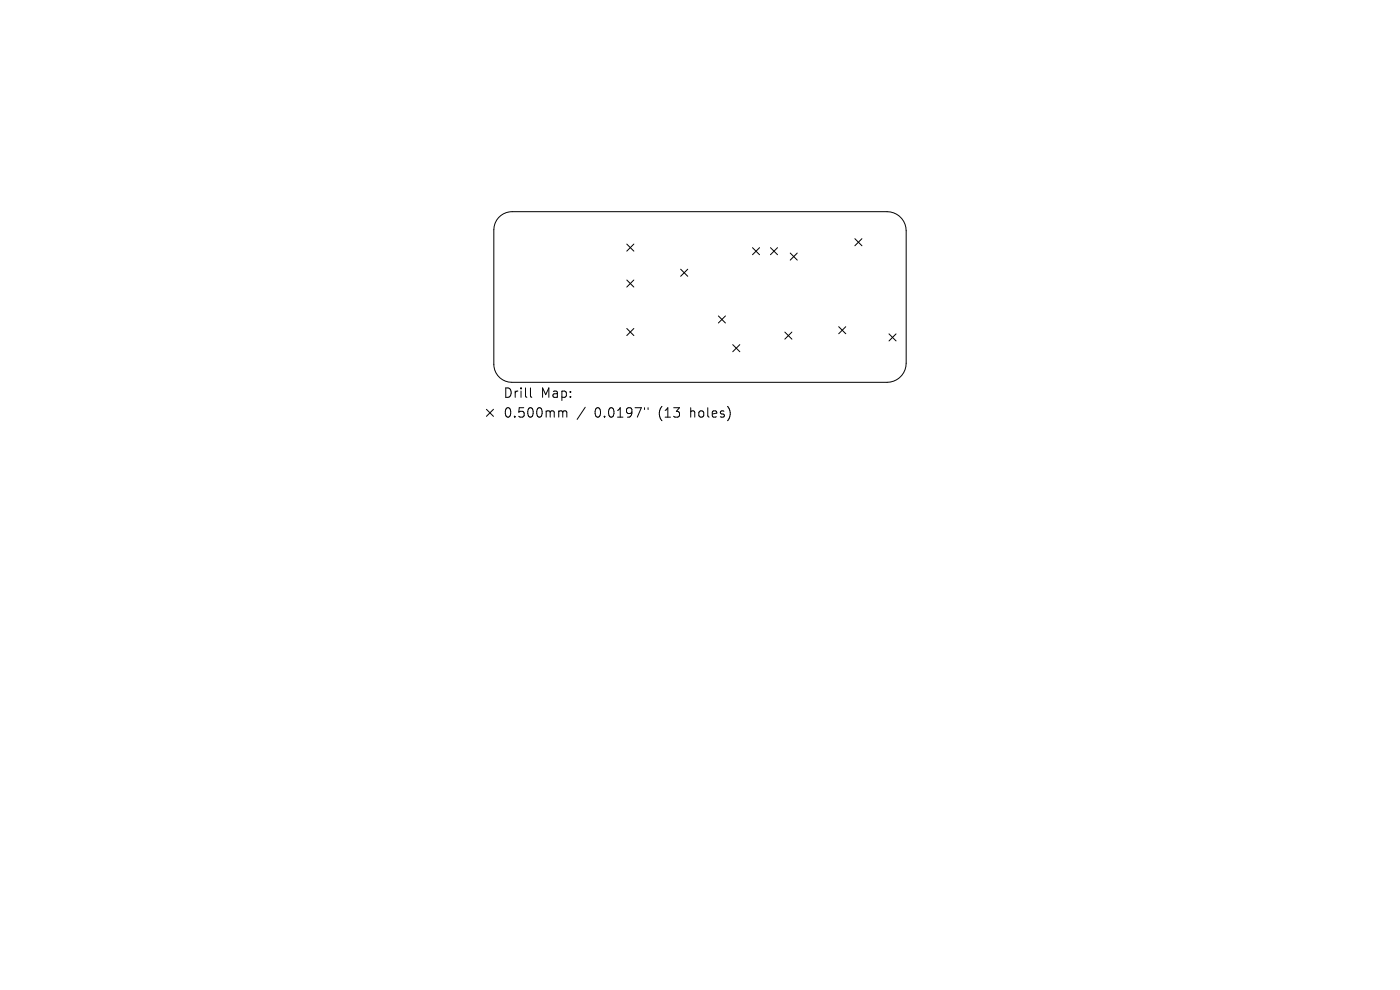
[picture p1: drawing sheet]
<svg xmlns="http://www.w3.org/2000/svg" width="297mm" height="210mm" viewBox="0 0 297 210" stroke-linecap="round" stroke-linejoin="round" font-family="sans-serif">
<defs><g id="words">
<g font-size="2.8">
<text x="106.7" y="84.7">Drill</text>
<text x="106.7" y="88.9">0.500mm</text>
<text x="114.7" y="84.7">Map:</text>
<text x="126.1" y="88.9">0.0197&quot;</text>
<text x="139.9" y="88.9">(13</text>
<text x="146.7" y="88.9">holes)</text>
</g>
</g></defs>
<g fill="none" stroke="#000" stroke-width=".21">
<path d="M105.7 46.2a3.9 3.9 0 0 1 3-1.3h79.5a4.1 4.1 0 0 1 4 4.1v28a4.1 4.1 0 0 1-4 4.1h-79.6a3.8 3.8 0 0 1-3.8-3.8v-28.6a3.9 3.9 0 0 1 .9-2.5zM133 51.8l1.5 1.5M133 59.4l1.5 1.5M134.5 51.8l-1.5 1.5M134.5 59.4l-1.5 1.5M144.4 57.1l1.5 1.5M145.9 57.1l-1.5 1.5M159.6 52.5l1.5 1.5M161.1 52.5l-1.5 1.5M163.4 52.5l1.5 1.5M164.9 52.5l-1.5 1.5M167.6 53.7l1.5 1.5"/>
<path d="M169.1 53.7l-1.5 1.5M181.4 50.6l1.5 1.5M182.9 50.6l-1.5 1.5M133 69.7l1.5 1.5M134.5 69.7l-1.5 1.5M152.4 67l1.5 1.5M153.9 67l-1.5 1.5M155.4 73.1l1.5 1.5M156.9 73.1l-1.5 1.5M166.5 70.4l1.5 1.5M168 70.4l-1.5 1.5M177.9 69.3l1.5 1.5"/>
<path d="M179.4 69.3l-1.5 1.5M188.6 70.8l1.5 1.5M190.1 70.8l-1.5 1.5M103.2 86.8l1.5 1.5M104.7 86.8l-1.5 1.5M112.5 82.3v1.7l.3 .3M118.8 87.2l.5 .1 .1 .1M119.4 87.4l.3-.2 .5 .1v1.2M119.4 87.4v1.1M124.2 86.4l-1.8 2.6M136.7 86.5v.4M137.5 86.5v.4"/>
</g>
<use href="#words"/>
</svg>
